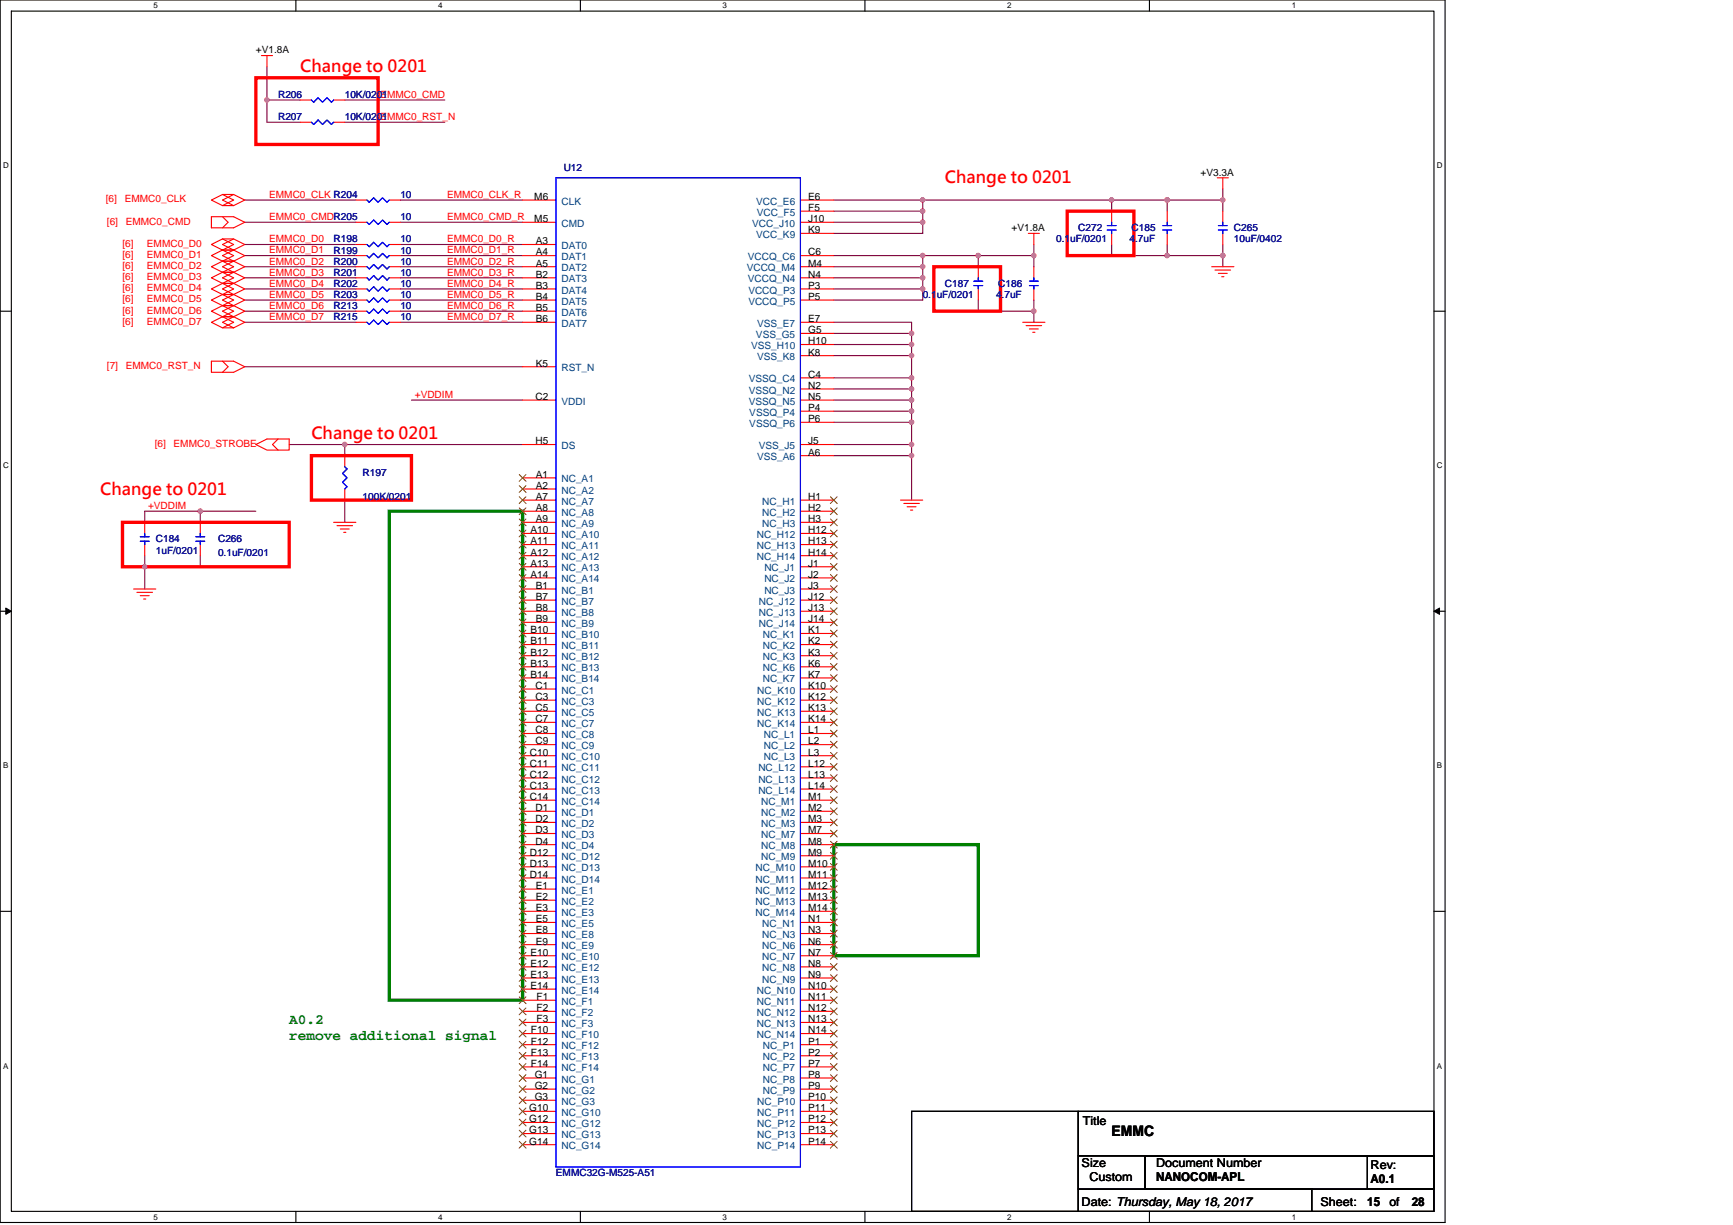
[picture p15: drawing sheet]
<svg xmlns="http://www.w3.org/2000/svg" width="297mm" height="210mm" viewBox="0 0 297 210" stroke-linecap="round" stroke-linejoin="round" font-family="sans-serif">
<defs><g id="words">
<g font-size="2.9" fill="#f00">
<text x="51.5" y="12.4">Change to 0201</text>
<text x="162" y="31.4">Change to 0201</text>
<text x="53.4" y="75.2">Change to 0201</text>
<text x="17.2" y="84.8">Change to 0201</text>
</g>
<g font-size="2.5" fill="#008000">
<text x="49.6" y="175.5">A0.2</text>
<text x="49.6" y="178.3">remove additional signal</text>
</g>
<text font-size="2.5" x="190.5" y="194.7">EMMC</text>
<g font-size="2.1">
<text x="185.6" y="192.8">Title</text>
<text x="185.4" y="200">Size</text>
<text x="186.7" y="202.5">Custom</text>
<text x="198.2" y="200">Document Number</text>
<text x="198.2" y="202.5">NANOCOM-APL</text>
<text x="234.9" y="202.7">A0.1</text>
<text x="234.9" y="200.4">Rev:</text>
<text x="185.4" y="206.7">Date: Thursday, May 18, 2017</text>
<text x="226.4" y="206.7">Sheet:</text>
<text x="234.4" y="206.7">15</text>
<text x="238.2" y="206.7">of</text>
<text x="242" y="206.7">28</text>
</g>
<g font-size="1.7">
<text x="43.9" y="9.2">+V1.8A</text>
<text x="91.6" y="34.3">M6</text>
<text x="138.5" y="34.3">E6</text>
<text x="205.8" y="30.1">+V3.3A</text>
<text x="91.6" y="38.1">M5</text>
<text x="91.9" y="41.9">A3</text>
<text x="138.5" y="40">K9</text>
<text x="138.5" y="36.2">F5</text>
<text x="138.5" y="38.1">J10</text>
<text x="173.4" y="39.6">+V1.8A</text>
<text x="91.9" y="47.6">B2</text>
<text x="91.9" y="45.7">A5</text>
<text x="91.9" y="43.8">A4</text>
<text x="138.5" y="45.7">M4</text>
<text x="138.5" y="43.8">C6</text>
<text x="138.5" y="47.6">N4</text>
<text x="91.9" y="53.3">B5</text>
<text x="91.9" y="51.4">B4</text>
<text x="91.9" y="49.5">B3</text>
<text x="138.5" y="49.5">P3</text>
<text x="138.5" y="51.4">P5</text>
<text x="91.9" y="55.2">B6</text>
<text x="138.5" y="55.2">E7</text>
<text x="138.5" y="57.1">G5</text>
<text x="138.5" y="59">H10</text>
<text x="91.9" y="62.8">K5</text>
<text x="138.5" y="60.9">K8</text>
<text x="138.5" y="64.7">C4</text>
<text x="91.8" y="68.6">C2</text>
<text x="138.5" y="70.5">P4</text>
<text x="138.5" y="66.7">N2</text>
<text x="138.5" y="68.6">N5</text>
<text x="91.8" y="76.2">H5</text>
<text x="138.5" y="76.2">J5</text>
<text x="138.5" y="72.4">P6</text>
<text x="91.9" y="81.9">A1</text>
<text x="91.9" y="83.8">A2</text>
<text x="138.5" y="78.1">A6</text>
<text x="91.9" y="85.7">A7</text>
<text x="91.9" y="87.6">A8</text>
<text x="91.9" y="89.5">A9</text>
<text x="138.5" y="89.5">H3</text>
<text x="138.5" y="87.6">H2</text>
<text x="138.5" y="85.7">H1</text>
<text x="90.9" y="91.4">A10</text>
<text x="90.9" y="93.3">A11</text>
<text x="90.9" y="95.2">A12</text>
<text x="138.5" y="95.2">H14</text>
<text x="138.5" y="93.3">H13</text>
<text x="138.5" y="91.4">H12</text>
<text x="90.9" y="97.1">A13</text>
<text x="90.9" y="99">A14</text>
<text x="91.9" y="100.9">B1</text>
<text x="138.5" y="100.9">J3</text>
<text x="138.5" y="99">J2</text>
<text x="138.5" y="97.1">J1</text>
<text x="91.9" y="102.8">B7</text>
<text x="91.9" y="104.8">B8</text>
<text x="91.9" y="106.7">B9</text>
<text x="138.5" y="106.7">J14</text>
<text x="138.5" y="104.8">J13</text>
<text x="138.5" y="102.8">J12</text>
<text x="90.9" y="108.6">B10</text>
<text x="90.9" y="110.5">B11</text>
<text x="90.9" y="112.4">B12</text>
<text x="138.5" y="112.4">K3</text>
<text x="138.5" y="110.5">K2</text>
<text x="138.5" y="108.6">K1</text>
<text x="90.9" y="114.3">B13</text>
<text x="90.9" y="116.2">B14</text>
<text x="91.8" y="118.1">C1</text>
<text x="91.8" y="120">C3</text>
<text x="138.5" y="116.2">K7</text>
<text x="138.5" y="114.3">K6</text>
<text x="138.5" y="120">K12</text>
<text x="138.5" y="118.1">K10</text>
<text x="91.8" y="121.9">C5</text>
<text x="91.8" y="123.8">C7</text>
<text x="91.8" y="125.7">C8</text>
<text x="138.5" y="125.7">L1</text>
<text x="138.5" y="123.8">K14</text>
<text x="138.5" y="121.9">K13</text>
<text x="90.8" y="129.5">C10</text>
<text x="90.8" y="131.4">C11</text>
<text x="91.8" y="127.6">C9</text>
<text x="138.5" y="129.5">L3</text>
<text x="138.5" y="127.6">L2</text>
<text x="138.5" y="131.4">L12</text>
<text x="90.8" y="133.3">C12</text>
<text x="90.8" y="135.2">C13</text>
<text x="90.8" y="137.1">C14</text>
<text x="138.5" y="135.2">L14</text>
<text x="138.5" y="133.3">L13</text>
<text x="138.5" y="137.1">M1</text>
<text x="91.8" y="139">D1</text>
<text x="91.8" y="140.9">D2</text>
<text x="91.8" y="142.9">D3</text>
<text x="138.5" y="142.9">M7</text>
<text x="138.5" y="140.9">M3</text>
<text x="138.5" y="139">M2</text>
<text x="90.8" y="146.7">D12</text>
<text x="90.8" y="148.6">D13</text>
<text x="91.8" y="144.8">D4</text>
<text x="138.5" y="146.7">M9</text>
<text x="138.5" y="144.8">M8</text>
<text x="138.5" y="148.6">M10</text>
<text x="90.8" y="150.5">D14</text>
<text x="91.9" y="152.4">E1</text>
<text x="91.9" y="154.3">E2</text>
<text x="138.5" y="154.3">M13</text>
<text x="138.5" y="152.4">M12</text>
<text x="138.5" y="150.5">M11</text>
<text x="91.9" y="156.2">E3</text>
<text x="91.9" y="158.1">E5</text>
<text x="91.9" y="160">E8</text>
<text x="91.9" y="161.9">E9</text>
<text x="138.5" y="161.9">N6</text>
<text x="138.5" y="160">N3</text>
<text x="138.5" y="158.1">N1</text>
<text x="138.5" y="156.2">M14</text>
<text x="90.9" y="163.8">E10</text>
<text x="90.9" y="165.7">E12</text>
<text x="90.9" y="167.6">E13</text>
<text x="138.5" y="167.6">N9</text>
<text x="138.5" y="165.7">N8</text>
<text x="138.5" y="163.8">N7</text>
<text x="90.9" y="169.5">E14</text>
<text x="92" y="171.4">F1</text>
<text x="92" y="173.3">F2</text>
<text x="138.5" y="173.3">N12</text>
<text x="138.5" y="171.4">N11</text>
<text x="138.5" y="169.5">N10</text>
<text x="91" y="177.1">F10</text>
<text x="91" y="179">F12</text>
<text x="92" y="175.2">F3</text>
<text x="138.5" y="177.1">N14</text>
<text x="138.5" y="175.2">N13</text>
<text x="138.5" y="179">P1</text>
<text x="91" y="181">F13</text>
<text x="91" y="182.9">F14</text>
<text x="91.7" y="184.8">G1</text>
<text x="138.5" y="184.8">P8</text>
<text x="138.5" y="182.9">P7</text>
<text x="138.5" y="181">P2</text>
<text x="90.7" y="190.5">G10</text>
<text x="91.7" y="186.7">G2</text>
<text x="91.7" y="188.6">G3</text>
<text x="138.5" y="186.7">P9</text>
<text x="138.5" y="190.5">P11</text>
<text x="138.5" y="188.6">P10</text>
<text x="90.7" y="192.4">G12</text>
<text x="90.7" y="194.3">G13</text>
<text x="90.7" y="196.2">G14</text>
<text x="138.5" y="196.2">P14</text>
<text x="138.5" y="194.3">P13</text>
<text x="138.5" y="192.4">P12</text>
</g>
<g font-size="1.7" fill="#000080">
<text x="47.7" y="16.8">R206</text>
<text x="59.1" y="16.8">10K/0201</text>
<text x="47.7" y="20.6">R207</text>
<text x="59.1" y="20.6">10K/0201</text>
<text x="96.6" y="29.4">U12</text>
<text x="68.6" y="33.9">10</text>
<text x="57.2" y="41.6">R198</text>
<text x="68.6" y="41.6">10</text>
<text x="68.6" y="37.7">10</text>
<text x="181" y="41.6">0.1uF/0201</text>
<text x="184.8" y="39.6">C272</text>
<text x="193.6" y="41.6">4.7uF</text>
<text x="194" y="39.6">C185</text>
<text x="211.5" y="39.6">C265</text>
<text x="211.5" y="41.6">10uF/0402</text>
<text x="57.2" y="45.4">R200</text>
<text x="57.2" y="43.5">R199</text>
<text x="57.2" y="47.3">R201</text>
<text x="68.6" y="45.4">10</text>
<text x="68.6" y="43.5">10</text>
<text x="68.6" y="47.3">10</text>
<text x="57.2" y="49.2">R202</text>
<text x="57.2" y="51.1">R203</text>
<text x="57.2" y="53">R213</text>
<text x="68.6" y="49.2">10</text>
<text x="68.6" y="51.1">10</text>
<text x="68.6" y="53">10</text>
<text x="158.2" y="51.1">0.1uF/0201</text>
<text x="162" y="49.2">C187</text>
<text x="170.7" y="51.1">4.7uF</text>
<text x="171.1" y="49.2">C186</text>
<text x="57.2" y="54.9">R215</text>
<text x="68.6" y="54.9">10</text>
<text x="62.1" y="81.6">R197</text>
<text x="62.1" y="85.7">100K/0201</text>
<text x="26.7" y="93">C184</text>
<text x="26.7" y="94.9">1uF/0201</text>
<text x="37.4" y="93">C266</text>
<text x="37.4" y="95.3">0.1uF/0201</text>
<text x="95.3" y="201.6">EMMC32G-M525-A51</text>
</g>
<g font-size="1.7" fill="#f00">
<text x="65.2" y="16.8">EMMC0_CMD</text>
<text x="65.2" y="20.6">EMMC0_RST_N</text>
<text x="18.1" y="34.7">[6]</text>
<text x="21.4" y="34.7">EMMC0_CLK</text>
<text x="46.1" y="33.9">EMMC0_CLK R204</text>
<text x="76.6" y="33.9">EMMC0_CLK_R</text>
<text x="18.3" y="38.5">[6]</text>
<text x="21.6" y="38.5">EMMC0_CMD</text>
<text x="46.1" y="41.5">EMMC0_D0</text>
<text x="46.1" y="37.7">EMMC0_CMDR205</text>
<text x="76.6" y="41.5">EMMC0_D0_R</text>
<text x="76.6" y="37.7">EMMC0_CMD_R</text>
<text x="21" y="42.3">[6]</text>
<text x="21" y="44.2">[6]</text>
<text x="21" y="46.1">[6]</text>
<text x="25.2" y="42.3">EMMC0_D0</text>
<text x="25.2" y="44.2">EMMC0_D1</text>
<text x="25.2" y="46.1">EMMC0_D2</text>
<text x="46.1" y="43.4">EMMC0_D1</text>
<text x="46.1" y="45.3">EMMC0_D2</text>
<text x="46.1" y="47.2">EMMC0_D3</text>
<text x="76.6" y="43.4">EMMC0_D1_R</text>
<text x="76.6" y="47.2">EMMC0_D3_R</text>
<text x="76.6" y="45.3">EMMC0_D2_R</text>
<text x="21" y="48">[6]</text>
<text x="21" y="49.9">[6]</text>
<text x="21" y="51.8">[6]</text>
<text x="21" y="53.7">[6]</text>
<text x="25.2" y="48">EMMC0_D3</text>
<text x="25.2" y="49.9">EMMC0_D4</text>
<text x="25.2" y="51.8">EMMC0_D5</text>
<text x="25.2" y="53.7">EMMC0_D6</text>
<text x="46.1" y="49.1">EMMC0_D4</text>
<text x="46.1" y="51.1">EMMC0_D5</text>
<text x="46.1" y="53">EMMC0_D6</text>
<text x="76.6" y="51.1">EMMC0_D5_R</text>
<text x="76.6" y="53">EMMC0_D6_R</text>
<text x="76.6" y="49.1">EMMC0_D4_R</text>
<text x="21" y="55.6">[6]</text>
<text x="25.2" y="55.6">EMMC0_D7</text>
<text x="46.1" y="54.9">EMMC0_D7</text>
<text x="76.6" y="54.9">EMMC0_D7_R</text>
<text x="18.3" y="63.3">[7]</text>
<text x="21.6" y="63.3">EMMC0_RST_N</text>
<text x="71.1" y="68.2">+VDDIM</text>
<text x="26.5" y="76.6">[6]</text>
<text x="29.8" y="76.6">EMMC0_STROBE</text>
<text x="25.4" y="87.2">+VDDIM</text>
</g>
<g font-size="1.7" fill="#004080">
<text x="96.2" y="35.1">CLK</text>
<text x="129.6" y="35.1">VCC_E6</text>
<text x="96.2" y="38.9">CMD</text>
<text x="128.9" y="38.9">VCC_J10</text>
<text x="129.6" y="40.8">VCC_K9</text>
<text x="129.7" y="37">VCC_F5</text>
<text x="96.2" y="46.5">DAT2</text>
<text x="96.2" y="44.6">DAT1</text>
<text x="96.2" y="42.7">DAT0</text>
<text x="128" y="46.5">VCCQ_M4</text>
<text x="128.2" y="44.6">VCCQ_C6</text>
<text x="96.2" y="52.2">DAT5</text>
<text x="96.2" y="50.3">DAT4</text>
<text x="96.2" y="48.4">DAT3</text>
<text x="128.2" y="48.4">VCCQ_N4</text>
<text x="128.3" y="50.3">VCCQ_P3</text>
<text x="128.3" y="52.2">VCCQ_P5</text>
<text x="96.2" y="56">DAT7</text>
<text x="96.2" y="54.1">DAT6</text>
<text x="128.7" y="59.8">VSS_H10</text>
<text x="129.6" y="57.9">VSS_G5</text>
<text x="129.8" y="56">VSS_E7</text>
<text x="96.2" y="63.6">RST_N</text>
<text x="128.4" y="65.6">VSSQ_C4</text>
<text x="129.8" y="61.7">VSS_K8</text>
<text x="96.2" y="69.4">VDDI</text>
<text x="128.4" y="67.5">VSSQ_N2</text>
<text x="128.4" y="69.4">VSSQ_N5</text>
<text x="128.4" y="71.3">VSSQ_P4</text>
<text x="96.2" y="77">DS</text>
<text x="128.4" y="73.2">VSSQ_P6</text>
<text x="130" y="77">VSS_J5</text>
<text x="96.2" y="82.7">NC_A1</text>
<text x="129.8" y="78.9">VSS_A6</text>
<text x="96.2" y="84.6">NC_A2</text>
<text x="96.2" y="86.5">NC_A7</text>
<text x="96.2" y="88.4">NC_A8</text>
<text x="130.7" y="88.4">NC_H2</text>
<text x="130.7" y="86.5">NC_H1</text>
<text x="96.2" y="90.3">NC_A9</text>
<text x="96.2" y="92.2">NC_A10</text>
<text x="96.2" y="94.1">NC_A11</text>
<text x="129.7" y="94.1">NC_H13</text>
<text x="129.7" y="92.2">NC_H12</text>
<text x="130.7" y="90.3">NC_H3</text>
<text x="96.2" y="96">NC_A12</text>
<text x="96.2" y="97.9">NC_A13</text>
<text x="96.2" y="99.8">NC_A14</text>
<text x="96.2" y="101.7">NC_B1</text>
<text x="129.7" y="96">NC_H14</text>
<text x="131" y="101.7">NC_J3</text>
<text x="131" y="99.8">NC_J2</text>
<text x="131" y="97.9">NC_J1</text>
<text x="96.2" y="103.7">NC_B7</text>
<text x="96.2" y="105.6">NC_B8</text>
<text x="96.2" y="107.5">NC_B9</text>
<text x="130.1" y="107.5">NC_J14</text>
<text x="130.1" y="105.6">NC_J13</text>
<text x="130.1" y="103.7">NC_J12</text>
<text x="96.2" y="109.4">NC_B10</text>
<text x="96.2" y="111.3">NC_B11</text>
<text x="96.2" y="113.2">NC_B12</text>
<text x="130.7" y="113.2">NC_K3</text>
<text x="130.7" y="111.3">NC_K2</text>
<text x="130.7" y="109.4">NC_K1</text>
<text x="96.2" y="115.1">NC_B13</text>
<text x="96.2" y="117">NC_B14</text>
<text x="96.2" y="118.9">NC_C1</text>
<text x="129.8" y="118.9">NC_K10</text>
<text x="130.7" y="117">NC_K7</text>
<text x="130.7" y="115.1">NC_K6</text>
<text x="96.2" y="120.8">NC_C3</text>
<text x="96.2" y="122.7">NC_C5</text>
<text x="96.2" y="124.6">NC_C7</text>
<text x="129.8" y="124.6">NC_K14</text>
<text x="129.8" y="122.7">NC_K13</text>
<text x="129.8" y="120.8">NC_K12</text>
<text x="96.2" y="126.5">NC_C8</text>
<text x="96.2" y="128.4">NC_C9</text>
<text x="96.2" y="130.3">NC_C10</text>
<text x="130.9" y="130.3">NC_L3</text>
<text x="130.9" y="128.4">NC_L2</text>
<text x="130.9" y="126.5">NC_L1</text>
<text x="96.2" y="132.2">NC_C11</text>
<text x="96.2" y="134.1">NC_C12</text>
<text x="96.2" y="136">NC_C13</text>
<text x="96.2" y="137.9">NC_C14</text>
<text x="130" y="136">NC_L14</text>
<text x="130" y="134.1">NC_L13</text>
<text x="130" y="132.2">NC_L12</text>
<text x="130.5" y="137.9">NC_M1</text>
<text x="96.2" y="139.8">NC_D1</text>
<text x="96.2" y="141.8">NC_D2</text>
<text x="96.2" y="143.7">NC_D3</text>
<text x="130.5" y="143.7">NC_M7</text>
<text x="130.5" y="141.8">NC_M3</text>
<text x="130.5" y="139.8">NC_M2</text>
<text x="96.2" y="145.6">NC_D4</text>
<text x="96.2" y="147.5">NC_D12</text>
<text x="96.2" y="149.4">NC_D13</text>
<text x="129.5" y="149.4">NC_M10</text>
<text x="130.5" y="147.5">NC_M9</text>
<text x="130.5" y="145.6">NC_M8</text>
<text x="96.2" y="151.3">NC_D14</text>
<text x="96.2" y="153.2">NC_E1</text>
<text x="96.2" y="155.1">NC_E2</text>
<text x="129.5" y="155.1">NC_M13</text>
<text x="129.5" y="153.2">NC_M12</text>
<text x="129.5" y="151.3">NC_M11</text>
<text x="96.2" y="157">NC_E3</text>
<text x="96.2" y="158.9">NC_E5</text>
<text x="96.2" y="160.8">NC_E8</text>
<text x="129.5" y="157">NC_M14</text>
<text x="130.7" y="160.8">NC_N3</text>
<text x="130.7" y="158.9">NC_N1</text>
<text x="96.2" y="162.7">NC_E9</text>
<text x="96.2" y="164.6">NC_E10</text>
<text x="96.2" y="166.5">NC_E12</text>
<text x="130.7" y="166.5">NC_N8</text>
<text x="130.7" y="164.6">NC_N7</text>
<text x="130.7" y="162.7">NC_N6</text>
<text x="96.2" y="168.4">NC_E13</text>
<text x="96.2" y="170.3">NC_E14</text>
<text x="96.2" y="172.2">NC_F1</text>
<text x="129.7" y="172.2">NC_N11</text>
<text x="129.7" y="170.3">NC_N10</text>
<text x="130.7" y="168.4">NC_N9</text>
<text x="96.2" y="174.1">NC_F2</text>
<text x="96.2" y="176">NC_F3</text>
<text x="96.2" y="177.9">NC_F10</text>
<text x="96.2" y="179.9">NC_F12</text>
<text x="129.7" y="177.9">NC_N14</text>
<text x="129.7" y="176">NC_N13</text>
<text x="129.7" y="174.1">NC_N12</text>
<text x="130.7" y="179.9">NC_P1</text>
<text x="96.2" y="181.8">NC_F13</text>
<text x="96.2" y="183.7">NC_F14</text>
<text x="96.2" y="185.6">NC_G1</text>
<text x="130.7" y="185.6">NC_P8</text>
<text x="130.7" y="183.7">NC_P7</text>
<text x="130.7" y="181.8">NC_P2</text>
<text x="96.2" y="187.5">NC_G2</text>
<text x="96.2" y="189.4">NC_G3</text>
<text x="96.2" y="191.3">NC_G10</text>
<text x="129.8" y="191.3">NC_P11</text>
<text x="129.8" y="189.4">NC_P10</text>
<text x="130.7" y="187.5">NC_P9</text>
<text x="96.2" y="193.2">NC_G12</text>
<text x="96.2" y="195.1">NC_G13</text>
<text x="96.2" y="197">NC_G14</text>
<text x="129.8" y="197">NC_P14</text>
<text x="129.8" y="195.1">NC_P13</text>
<text x="129.8" y="193.2">NC_P12</text>
</g>
<g font-size="1.4">
<text x="26.3" y="1.4">5</text>
<text x="75.1" y="1.4">4</text>
<text x="123.9" y="1.4">3</text>
<text x="172.6" y="1.4">2</text>
<text x="221.4" y="1.4">1</text>
<text x=".5" y="28.9">D</text>
<text x="246.3" y="28.9">D</text>
<text x=".5" y="80.3">C</text>
<text x="246.3" y="80.3">C</text>
<text x=".5" y="131.7">B</text>
<text x="246.3" y="131.7">B</text>
<text x=".5" y="183.2">A</text>
<text x="246.3" y="183.2">A</text>
<text x="26.3" y="209.1">5</text>
<text x="75.1" y="209.1">4</text>
<text x="123.9" y="209.1">3</text>
<text x="172.6" y="209.1">2</text>
<text x="221.4" y="209.1">1</text>
</g>
</g></defs>
<path d="M0 0h247.7v209.5h-247.7zM1.9 1.9h243.9v205.7h-243.9z" fill="none" stroke="#000" stroke-width=".19"/>
<g fill="#fff">
<path d="M26.3 .2h.8v1.5h-.8z"/>
<path d="M26.3 207.8h.8v1.6h-.8z"/>
</g>
<path d="M50.7 0v1.9M50.7 207.6v1.9" fill="none" stroke="#000" stroke-width=".19"/>
<g fill="#fff">
<path d="M75.1 .2h.8v1.5h-.8z"/>
<path d="M75.1 207.8h.8v1.6h-.8z"/>
</g>
<path d="M99.5 0v1.9M99.5 207.6v1.9" fill="none" stroke="#000" stroke-width=".19"/>
<g fill="#fff">
<path d="M123.9 .2h.7v1.5h-.7z"/>
<path d="M123.9 207.8h.7v1.6h-.7z"/>
</g>
<path d="M148.2 0v1.9M148.2 207.6v1.9" fill="none" stroke="#000" stroke-width=".19"/>
<g fill="#fff">
<path d="M172.6 .2h.8v1.5h-.8z"/>
<path d="M172.6 207.8h.8v1.6h-.8z"/>
</g>
<path d="M197 0v1.9M197 207.6v1.9" fill="none" stroke="#000" stroke-width=".19"/>
<g fill="#fff">
<path d="M221.4 .2h.8v1.5h-.8z"/>
<path d="M221.4 207.8h.8v1.6h-.8z"/>
<path d="M.5 27.6h1v1.5h-1z"/>
<path d="M246.3 27.6h.9v1.5h-.9z"/>
<path d="M.5 79.1h1v1.5h-1z"/>
<path d="M246.3 79.1h.9v1.5h-.9z"/>
</g>
<path d="M0 53.3h1.9M245.8 53.3h1.9" fill="none" stroke="#000" stroke-width=".19"/>
<g fill="#fff">
<path d="M.5 130.5h.9v1.5h-.9z"/>
<path d="M246.3 130.5h.9v1.5h-.9z"/>
</g>
<path d="M0 104.8h1.9M245.8 104.8h1.9" fill="none" stroke="#000" stroke-width=".19"/>
<path d="M1 104.2l.9 .6-.9 .5zM245.8 104.8l.9-.6v1.1z" fill="#000" stroke="#000" stroke-width=".17"/>
<g fill="#fff">
<path d="M.5 181.9h.9v1.6h-.9z"/>
<path d="M246.3 181.9h.9v1.6h-.9z"/>
</g>
<path d="M0 156.2h1.9M245.8 156.2h1.9M156.2 190.5h28.6v17.1h-28.6zM184.8 198.1h11.5v5.7h-11.5zM184.8 190.5h61v7.6h-61zM196.3 198.1h49.5v5.7h-49.5zM234.4 198.1h11.4v5.7h-11.4zM184.8 203.8h40v3.8h-40zM224.8 203.8h21v3.8h-21z" fill="none" stroke="#000" stroke-width=".19"/>
<g fill="none" stroke="#800040" stroke-width=".19">
<path d="M45.8 17.1h5.7M45.8 11.4v5.7M45.8 17.1v3.9h5.7M59.1 17.1h17.1M41.9 38.1h19.1M41.9 34.3h19.1M59.1 21h17.1M68.6 38.1h21M68.6 34.3h21M142.9 36.2h15.3M142.9 38.1h15.3M142.9 34.3h15.3"/>
<path d="M158.2 38.1v1.9h-15.3M158.2 34.3v1.9M158.2 36.2v1.9M158.2 34.3h32.3M190.5 34.3h9.6v1.9M190.5 34.3v1.9M200.1 34.3h9.5M209.6 34.3v1.9M209.6 32.4v1.9M41.9 43.8h19.1M41.9 45.7h19.1M41.9 47.6h19.1"/>
<path d="M41.9 49.5h19.1M41.9 51.4h19.1M41.9 53.3h19.1M41.9 55.2h19.1M41.9 41.9h19.1M68.6 41.9h21M68.6 43.8h21M68.6 47.6h21M68.6 51.4h21M68.6 53.3h21M68.6 45.7h21M68.6 49.5h21"/>
<path d="M68.6 55.2h21M142.9 49.5h15.3M142.9 47.6h15.3M142.9 45.7h15.3M142.9 43.8h15.3v1.9M142.9 55.2h13.3v1.9M142.9 57.1h13.3M142.9 59.1h13.3M156.2 57.1v2M156.2 59.1v1.9M158.2 47.6v1.9M158.2 49.5v1.9h-15.3"/>
<path d="M158.2 43.8h9.5M158.2 45.7v1.9M167.7 51.4v1.9h9.5M167.7 43.8v1.9M167.7 43.8h9.5M177.2 51.4v1.9M177.2 53.3v1.9M177.2 43.8v1.9M177.2 41.9v1.9M190.5 41.9v1.9h9.6M200.1 41.9v1.9M200.1 43.8h9.5"/>
<path d="M209.6 41.9v1.9M209.6 43.8v1.9M41.9 62.9h47.7M49.6 76.2h9.5v1.9M59.1 76.2h30.5M70.5 68.6h19.1M142.9 61h13.3M142.9 64.8h13.3M142.9 66.7h13.3M142.9 68.6h13.3M142.9 70.5h13.3M142.9 72.4h13.3"/>
<path d="M142.9 76.2h13.3M142.9 78.1h13.3M156.2 78.1v7.6M156.2 61v3.8M156.2 64.8v1.9M156.2 66.7v1.9M156.2 68.6v1.9M156.2 70.5v1.9M156.2 72.4v3.8M156.2 76.2v1.9M24.8 95.2v2M24.8 97.2v3.8"/>
<path d="M34.3 87.6h-9.5v1.9M34.3 87.6v1.9M34.3 95.2v2h-9.5M34.3 87.6h9.6M59.1 85.7v3.8"/>
</g>
<g fill="#f0f" stroke="#f0f" stroke-width=".19">
<circle cx="59.1" cy="76.2" r=".38"/>
<circle cx="34.3" cy="87.6" r=".38"/>
<circle cx="24.8" cy="97.1" r=".38"/>
<circle cx="156.2" cy="57.1" r=".38"/>
<circle cx="156.2" cy="59" r=".38"/>
<circle cx="156.2" cy="60.9" r=".38"/>
<circle cx="156.2" cy="64.8" r=".38"/>
<circle cx="156.2" cy="66.7" r=".38"/>
<circle cx="156.2" cy="72.4" r=".38"/>
<circle cx="156.2" cy="70.5" r=".38"/>
<circle cx="156.2" cy="68.6" r=".38"/>
<circle cx="156.2" cy="78.1" r=".38"/>
<circle cx="200" cy="34.3" r=".38"/>
<circle cx="190.5" cy="34.3" r=".38"/>
<circle cx="200" cy="43.8" r=".38"/>
<circle cx="209.6" cy="43.8" r=".38"/>
<circle cx="209.6" cy="34.3" r=".38"/>
<circle cx="177.2" cy="53.3" r=".38"/>
<circle cx="177.2" cy="43.8" r=".38"/>
<circle cx="167.7" cy="43.8" r=".38"/>
<circle cx="158.1" cy="47.6" r=".38"/>
<circle cx="158.1" cy="49.5" r=".38"/>
<circle cx="158.1" cy="45.7" r=".38"/>
<circle cx="158.1" cy="43.8" r=".38"/>
<circle cx="158.1" cy="36.2" r=".38"/>
<circle cx="158.1" cy="38.1" r=".38"/>
<circle cx="158.1" cy="34.3" r=".38"/>
<circle cx="156.2" cy="76.2" r=".38"/>
<circle cx="45.7" cy="17.1" r=".38"/>
</g>
<g fill="none" stroke="#f00" stroke-width=".19">
<path d="M44.8 9.5h1.9M45.8 9.5v1.9M51.5 17.1h1.9M57.2 17.1h1.9M36.2 37.1h3.8l1.9 1-1.9 1h-3.8zM38.1 37.1l1 1-1 1M38.1 33.3h1.9l1.9 1-1.9 .9M38.1 33.3l-1.9 1 1.9 .9h1.9M38.1 33.3l1.9 1-1.9 .9M40 33.3l-1.9 1 1.9 .9M51.5 21h1.9M57.2 21h1.9"/>
<path d="M61 34.3h1.9M61 38.1h1.9M66.7 34.3h1.9M66.7 38.1h1.9M89.6 34.3h5.7M89.6 38.1h5.7M137.2 34.3h5.7M137.2 38.1h5.7M137.2 36.2h5.7M190.5 36.2v1.9M200.1 36.2v1.9M208.6 30.5h1.9"/>
<path d="M209.6 36.2v1.9M209.6 30.5v1.9M38.1 41h1.9l1.9 .9-1.9 1M38.1 42.9h1.9l1.9 .9-1.9 1M38.1 44.8h1.9l1.9 .9-1.9 1M38.1 46.7h1.9l1.9 .9-1.9 1M38.1 48.6h1.9l1.9 .9-1.9 1M38.1 50.5h1.9l1.9 .9-1.9 1M38.1 52.4h1.9l1.9 .9-1.9 1M38.1 54.3h1.9l1.9 .9-1.9 1M38.1 41l-1.9 .9 1.9 1h1.9M38.1 41l1.9 .9-1.9 1"/>
<path d="M38.1 42.9l-1.9 .9 1.9 1h1.9M38.1 42.9l1.9 .9-1.9 1M38.1 44.8l-1.9 .9 1.9 1h1.9M38.1 44.8l1.9 .9-1.9 1M38.1 46.7l-1.9 .9 1.9 1h1.9M38.1 46.7l1.9 .9-1.9 1M38.1 48.6l-1.9 .9 1.9 1h1.9M38.1 48.6l1.9 .9-1.9 1M38.1 50.5l-1.9 .9 1.9 1h1.9M38.1 50.5l1.9 .9-1.9 1M38.1 52.4l-1.9 .9 1.9 1h1.9M38.1 52.4l1.9 .9-1.9 1"/>
<path d="M38.1 54.3l-1.9 .9 1.9 1h1.9M38.1 54.3l1.9 .9-1.9 1M40 41l-1.9 .9 1.9 1M40 42.9l-1.9 .9 1.9 1M40 44.8l-1.9 .9 1.9 1M40 46.7l-1.9 .9 1.9 1M40 48.6l-1.9 .9 1.9 1M40 50.5l-1.9 .9 1.9 1M40 52.4l-1.9 .9 1.9 1M40 54.3l-1.9 .9 1.9 1M61 41.9h1.9M61 45.7h1.9"/>
<path d="M61 43.8h1.9M61 47.6h1.9M61 49.5h1.9M61 51.4h1.9M61 55.2h1.9M61 53.3h1.9M66.7 41.9h1.9M66.7 45.7h1.9M66.7 43.8h1.9M66.7 47.6h1.9M66.7 49.5h1.9M66.7 51.4h1.9"/>
<path d="M66.7 55.2h1.9M66.7 53.3h1.9M89.6 41.9h5.7M89.6 45.7h5.7M89.6 43.8h5.7M89.6 47.6h5.7M89.6 49.5h5.7M89.6 51.4h5.7M89.6 55.2h5.7M89.6 53.3h5.7M137.2 45.7h5.7M137.2 43.8h5.7"/>
<path d="M137.2 47.6h5.7M137.2 49.5h5.7M137.2 51.4h5.7M137.2 55.2h5.7M137.2 40h5.7M137.2 57.1h5.7M137.2 59.1h5.7M167.7 45.7v1.9M167.7 49.5v1.9M175.3 55.2h3.8M175.9 55.8h2.6M176.3 40h1.9"/>
<path d="M176.4 56.4h1.6M177 57h.4M177.2 40v1.9M177.2 45.7v1.9M177.2 49.5v1.9M190.5 40v1.9M200.1 40v1.9M207.7 45.7h3.8M208.3 46.3h2.6M208.8 46.9h1.6M209.4 47.4h.4M209.6 40v1.9"/>
<path d="M36.2 61.9h3.8l1.9 1-1.9 .9h-3.8zM38.1 61.9l1 1-1 .9M43.9 76.2l1.9-1h3.8v2h-3.8zM47.7 75.2l-1 1 1 1M59.1 78.1v1.9M89.6 68.6h5.7M89.6 62.9h5.7M89.6 76.2h5.7M137.2 68.6h5.7M137.2 78.1h5.7M137.2 61h5.7M137.2 64.8h5.7"/>
<path d="M137.2 66.7h5.7M137.2 70.5h5.7M137.2 72.4h5.7M137.2 76.2h5.7M24.8 89.5v1.9M24.8 93.3v2M34.3 89.5v1.9M34.3 93.3v2M57.2 89.5h3.8M57.8 90.1h2.6M58.3 90.7h1.6M58.9 91.2h.4"/>
<path d="M59.1 83.8v1.9M89.6 81.9h5.7M89.6 83.8h5.7M89.6 85.7h5.7M89.6 87.6h5.7M89.6 89.5h5.7M89.6 91.4h5.7M89.6 93.3h5.7M89.6 95.2h5.7M89.6 97.2h5.7M89.6 99.1h5.7M137.2 85.7h5.7"/>
<path d="M137.2 87.6h5.7M137.2 89.5h5.7M137.2 91.4h5.7M137.2 93.3h5.7M137.2 95.2h5.7M137.2 97.2h5.7M137.2 99.1h5.7M154.3 85.7h3.9M154.9 86.3h2.7M155.5 86.9h1.5M156.1 87.4h.3M22.9 101h3.8"/>
<path d="M23.5 101.5h2.6M24 102.1h1.6M24.6 102.7h.4M89.6 101h5.7M89.6 102.9h5.7M89.6 104.8h5.7M89.6 106.7h5.7M89.6 108.6h5.7M89.6 110.5h5.7M89.6 112.4h5.7M89.6 114.3h5.7M89.6 116.2h5.7"/>
<path d="M89.6 118.1h5.7M137.2 101h5.7M137.2 102.9h5.7M137.2 104.8h5.7M137.2 106.7h5.7M137.2 108.6h5.7M137.2 110.5h5.7M137.2 112.4h5.7M137.2 114.3h5.7M137.2 116.2h5.7M137.2 118.1h5.7M89.6 120h5.7"/>
<path d="M89.6 121.9h5.7M89.6 123.8h5.7M89.6 125.7h5.7M89.6 127.6h5.7M89.6 129.5h5.7M89.6 131.4h5.7M89.6 133.3h5.7M89.6 135.3h5.7M89.6 137.2h5.7M89.6 139.1h5.7M137.2 120h5.7M137.2 121.9h5.7"/>
<path d="M137.2 123.8h5.7M137.2 125.7h5.7M137.2 127.6h5.7M137.2 129.5h5.7M137.2 131.4h5.7M137.2 133.3h5.7M137.2 135.3h5.7M137.2 137.2h5.7M137.2 139.1h5.7M89.6 141h5.7M89.6 142.9h5.7M89.6 144.8h5.7"/>
<path d="M89.6 146.7h5.7M89.6 148.6h5.7M89.6 150.5h5.7M89.6 152.4h5.7M89.6 154.3h5.7M89.6 156.2h5.7M89.6 158.1h5.7M137.2 141h5.7M137.2 142.9h5.7M137.2 144.8h5.7M137.2 146.7h5.7M137.2 148.6h5.7"/>
<path d="M137.2 150.5h5.7M137.2 152.4h5.7M137.2 154.3h5.7M137.2 156.2h5.7M137.2 158.1h5.7M89.6 160h5.7M89.6 161.9h5.7M89.6 163.8h5.7M89.6 165.7h5.7M89.6 167.6h5.7M89.6 169.5h5.7M89.6 171.4h5.7"/>
<path d="M89.6 173.4h5.7M89.6 175.3h5.7M89.6 177.2h5.7M89.6 179.1h5.7M137.2 160h5.7M137.2 161.9h5.7M137.2 163.8h5.7M137.2 165.7h5.7M137.2 167.6h5.7M137.2 169.5h5.7M137.2 171.4h5.7M137.2 173.4h5.7"/>
<path d="M137.2 175.3h5.7M137.2 177.2h5.7M137.2 179.1h5.7M89.6 181h5.7M89.6 182.9h5.7M89.6 184.8h5.7M89.6 186.7h5.7M89.6 188.6h5.7M89.6 190.5h5.7M89.6 192.4h5.7M89.6 194.3h5.7M89.6 196.2h5.7"/>
<path d="M137.2 181h5.7M137.2 182.9h5.7M137.2 184.8h5.7M137.2 186.7h5.7M137.2 188.6h5.7M137.2 190.5h5.7M137.2 192.4h5.7M137.2 194.3h5.7M137.2 196.2h5.7"/>
</g>
<path d="M43.9 13.3h20.9v11.5h-20.9zM182.9 36.2h11.4v7.6h-11.4zM160.1 45.7h11.4v7.6h-11.4zM53.4 78.1h17.1v7.6h-17.1zM21 89.5h28.6v7.7h-28.6z" fill="none" stroke="#f00" stroke-width=".57"/>
<path d="M66.7 87.6h22.9v83.8h-22.9zM142.9 144.8h24.8v19h-24.8z" fill="none" stroke="#008000" stroke-width=".57"/>
<g fill="none" stroke="#00f" stroke-width=".19">
<path d="M57.2 17.1l-.4 .4-.8-.7-.7 .7-.8-.7-.7 .7-.4-.4M57.2 21l-.4 .3-.8-.7-.7 .7-.8-.7-.7 .7-.4-.3M66.7 34.3l-.4 .4-.7-.8-.8 .8-.8-.8-.7 .8-.4-.4M66.7 38.1l-.4 .4-.7-.8-.8 .8-.8-.8-.7 .8-.4-.4M95.3 30.5h41.9v169.5h-41.9zM189.8 38.7h1.5M189.8 39.4h1.5M190.5 38.1v.6M190.5 39.4v.6M199.3 38.7h1.5M199.3 39.4h1.5M200.1 38.1v.6"/>
<path d="M200.1 39.4v.6M208.8 38.7h1.6M208.8 39.4h1.6M209.6 38.1v.6M209.6 39.4v.6M66.7 41.9l-.4 .4-.7-.8-.8 .8-.8-.8-.7 .8-.4-.4M66.7 45.7l-.4 .4-.7-.8-.8 .8-.8-.8-.7 .8-.4-.4M66.7 43.8l-.4 .4-.7-.8-.8 .8-.8-.8-.7 .8-.4-.4M66.7 47.6l-.4 .4-.7-.8-.8 .8-.8-.8-.7 .8-.4-.4M66.7 49.5l-.4 .4-.7-.8-.8 .8-.8-.8-.7 .8-.4-.4M66.7 51.4l-.4 .4-.7-.7-.8 .7-.8-.7-.7 .7-.4-.4M66.7 53.3l-.4 .4-.7-.7-.8 .7-.8-.7-.7 .7-.4-.4"/>
<path d="M66.7 55.2l-.4 .4-.7-.7-.8 .7-.8-.7-.7 .7-.4-.4M166.9 48.2h1.5M166.9 49h1.5M167.7 47.6v.6M167.7 49v.5M176.4 48.2h1.6M176.4 49h1.6M177.2 47.6v.6M177.2 49v.5M24 92h1.6M24 92.8h1.6M24.8 91.4v.6"/>
<path d="M24.8 92.8v.5M33.6 92h1.5M33.6 92.8h1.5M34.3 91.4v.6M34.3 92.8v.5M59.1 80l.4 .4-.8 .8 .8 .7-.8 .8 .8 .7-.4 .4"/>
</g>
<g fill="none" stroke="#804000" stroke-width=".17">
<path d="M89 81.3l1.2 1.2M89 83.2l1.2 1.2M89 85.2l1.2 1.1M89 87.1l1.2 1.1M89 89l1.2 1.1M89 90.9l1.2 1.1M89 92.8l1.2 1.1M89 94.7l1.2 1.1M89 96.6l1.2 1.1M89 98.5l1.2 1.2M90.1 81.3l-1.1 1.2M90.1 83.2l-1.1 1.2"/>
<path d="M90.1 85.2l-1.1 1.1M90.1 87.1l-1.1 1.1M90.1 89l-1.1 1.1M90.1 90.9l-1.1 1.1M90.1 92.8l-1.1 1.1M90.1 94.7l-1.1 1.1M90.1 96.6l-1.1 1.1M90.1 98.5l-1.1 1.2M142.3 98.5l1.2 1.2M142.3 96.6l1.2 1.1M142.3 94.7l1.2 1.1M142.3 92.8l1.2 1.1"/>
<path d="M142.3 90.9l1.2 1.1M142.3 89l1.2 1.1M142.3 87.1l1.2 1.1M142.3 85.2l1.2 1.1M143.5 85.2l-1.2 1.1M143.5 89l-1.2 1.1M143.5 90.9l-1.2 1.1M143.5 92.8l-1.2 1.1M143.5 94.7l-1.2 1.1M143.5 98.5l-1.2 1.2M143.5 96.6l-1.2 1.1M143.5 87.1l-1.2 1.1"/>
<path d="M89 100.4l1.2 1.2M89 102.3l1.2 1.2M89 104.2l1.2 1.2M89 106.1l1.2 1.2M89 108l1.2 1.2M89 109.9l1.2 1.2M89 111.8l1.2 1.2M89 113.7l1.2 1.2M89 115.6l1.2 1.2M89 117.5l1.2 1.2M89 119.4l1.2 1.2M90.1 100.4l-1.1 1.2"/>
<path d="M90.1 102.3l-1.1 1.2M90.1 104.2l-1.1 1.2M90.1 106.1l-1.1 1.2M90.1 108l-1.1 1.2M90.1 109.9l-1.1 1.2M90.1 111.8l-1.1 1.2M90.1 113.7l-1.1 1.2M90.1 115.6l-1.1 1.2M90.1 117.5l-1.1 1.2M90.1 119.4l-1.1 1.2M142.3 119.4l1.2 1.2M142.3 117.5l1.2 1.2"/>
<path d="M142.3 115.6l1.2 1.2M142.3 113.7l1.2 1.2M142.3 111.8l1.2 1.2M142.3 109.9l1.2 1.2M142.3 108l1.2 1.2M142.3 106.1l1.2 1.2M142.3 104.2l1.2 1.2M142.3 102.3l1.2 1.2M142.3 100.4l1.2 1.2M143.5 102.3l-1.2 1.2M143.5 104.2l-1.2 1.2M143.5 106.1l-1.2 1.2"/>
<path d="M143.5 108l-1.2 1.2M143.5 111.8l-1.2 1.2M143.5 115.6l-1.2 1.2M143.5 117.5l-1.2 1.2M143.5 119.4l-1.2 1.2M143.5 113.7l-1.2 1.2M143.5 109.9l-1.2 1.2M143.5 100.4l-1.2 1.2M89 121.3l1.2 1.2M89 123.3l1.2 1.1M89 125.2l1.2 1.1M89 127.1l1.2 1.1"/>
<path d="M89 129l1.2 1.1M89 130.9l1.2 1.1M89 132.8l1.2 1.1M89 134.7l1.2 1.1M89 136.6l1.2 1.2M89 138.5l1.2 1.2M90.1 121.3l-1.1 1.2M90.1 123.3l-1.1 1.1M90.1 125.2l-1.1 1.1M90.1 127.1l-1.1 1.1M90.1 129l-1.1 1.1M90.1 130.9l-1.1 1.1"/>
<path d="M90.1 132.8l-1.1 1.1M90.1 134.7l-1.1 1.1M90.1 136.6l-1.1 1.2M90.1 138.5l-1.1 1.2M142.3 138.5l1.2 1.2M142.3 136.6l1.2 1.2M142.3 134.7l1.2 1.1M142.3 132.8l1.2 1.1M142.3 130.9l1.2 1.1M142.3 129l1.2 1.1M142.3 127.1l1.2 1.1M142.3 125.2l1.2 1.1"/>
<path d="M142.3 123.3l1.2 1.1M142.3 121.3l1.2 1.2M143.5 121.3l-1.2 1.2M143.5 125.2l-1.2 1.1M143.5 129l-1.2 1.1M143.5 130.9l-1.2 1.1M143.5 132.8l-1.2 1.1M143.5 134.7l-1.2 1.1M143.5 138.5l-1.2 1.2M143.5 136.6l-1.2 1.2M143.5 127.1l-1.2 1.1M143.5 123.3l-1.2 1.1"/>
<path d="M89 140.4l1.2 1.2M89 142.3l1.2 1.2M89 144.2l1.2 1.2M89 146.1l1.2 1.2M89 148l1.2 1.2M89 149.9l1.2 1.2M89 151.8l1.2 1.2M89 153.7l1.2 1.2M89 155.6l1.2 1.2M89 157.5l1.2 1.2M89 159.4l1.2 1.2M90.1 140.4l-1.1 1.2"/>
<path d="M90.1 142.3l-1.1 1.2M90.1 144.2l-1.1 1.2M90.1 146.1l-1.1 1.2M90.1 148l-1.1 1.2M90.1 149.9l-1.1 1.2M90.1 151.8l-1.1 1.2M90.1 153.7l-1.1 1.2M90.1 155.6l-1.1 1.2M90.1 157.5l-1.1 1.2M90.1 159.4l-1.1 1.2M142.3 159.4l1.2 1.2M142.3 157.5l1.2 1.2"/>
<path d="M142.3 155.6l1.2 1.2M142.3 153.7l1.2 1.2M142.3 151.8l1.2 1.2M142.3 149.9l1.2 1.2M142.3 148l1.2 1.2M142.3 146.1l1.2 1.2M142.3 144.2l1.2 1.2M142.3 142.3l1.2 1.2M142.3 140.4l1.2 1.2M143.5 142.3l-1.2 1.2M143.5 159.4l-1.2 1.2M143.5 157.5l-1.2 1.2"/>
<path d="M143.5 155.6l-1.2 1.2M143.5 153.7l-1.2 1.2M143.5 151.8l-1.2 1.2M143.5 149.9l-1.2 1.2M143.5 148l-1.2 1.2M143.5 146.1l-1.2 1.2M143.5 144.2l-1.2 1.2M143.5 140.4l-1.2 1.2M89 161.4l1.2 1.1M89 163.3l1.2 1.1M89 165.2l1.2 1.1M89 167.1l1.2 1.1"/>
<path d="M89 169l1.2 1.1M89 170.9l1.2 1.1M89 172.8l1.2 1.1M89 174.7l1.2 1.2M89 176.6l1.2 1.2M89 178.5l1.2 1.2M90.1 161.4l-1.1 1.1M90.1 163.3l-1.1 1.1M90.1 165.2l-1.1 1.1M90.1 167.1l-1.1 1.1M90.1 169l-1.1 1.1M90.1 170.9l-1.1 1.1"/>
<path d="M90.1 172.8l-1.1 1.1M90.1 174.7l-1.1 1.2M90.1 176.6l-1.1 1.2M90.1 178.5l-1.1 1.2M142.3 178.5l1.2 1.2M142.3 176.6l1.2 1.2M142.3 174.7l1.2 1.2M142.3 172.8l1.2 1.1M142.3 170.9l1.2 1.1M142.3 169l1.2 1.1M142.3 167.1l1.2 1.1M142.3 165.2l1.2 1.1"/>
<path d="M142.3 163.3l1.2 1.1M142.3 161.4l1.2 1.1M143.5 178.5l-1.2 1.2M143.5 176.6l-1.2 1.2M143.5 174.7l-1.2 1.2M143.5 172.8l-1.2 1.1M143.5 170.9l-1.2 1.1M143.5 169l-1.2 1.1M143.5 167.1l-1.2 1.1M143.5 165.2l-1.2 1.1M143.5 163.3l-1.2 1.1M143.5 161.4l-1.2 1.1"/>
<path d="M89 180.4l1.2 1.2M89 182.3l1.2 1.2M89 184.2l1.2 1.2M89 186.1l1.2 1.2M89 188l1.2 1.2M89 189.9l1.2 1.2M89 191.8l1.2 1.2M89 193.7l1.2 1.2M89 195.6l1.2 1.2M90.1 180.4l-1.1 1.2M90.1 182.3l-1.1 1.2M90.1 184.2l-1.1 1.2"/>
<path d="M90.1 186.1l-1.1 1.2M90.1 188l-1.1 1.2M90.1 189.9l-1.1 1.2M90.1 191.8l-1.1 1.2M90.1 193.7l-1.1 1.2M90.1 195.6l-1.1 1.2M142.3 195.6l1.2 1.2M142.3 193.7l1.2 1.2M142.3 191.8l1.2 1.2M142.3 189.9l1.2 1.2M142.3 188l1.2 1.2M142.3 186.1l1.2 1.2"/>
<path d="M142.3 184.2l1.2 1.2M142.3 182.3l1.2 1.2M142.3 180.4l1.2 1.2M143.5 195.6l-1.2 1.2M143.5 193.7l-1.2 1.2M143.5 191.8l-1.2 1.2M143.5 189.9l-1.2 1.2M143.5 188l-1.2 1.2M143.5 186.1l-1.2 1.2M143.5 184.2l-1.2 1.2M143.5 182.3l-1.2 1.2M143.5 180.4l-1.2 1.2"/>
</g>
<use href="#words"/>
</svg>
